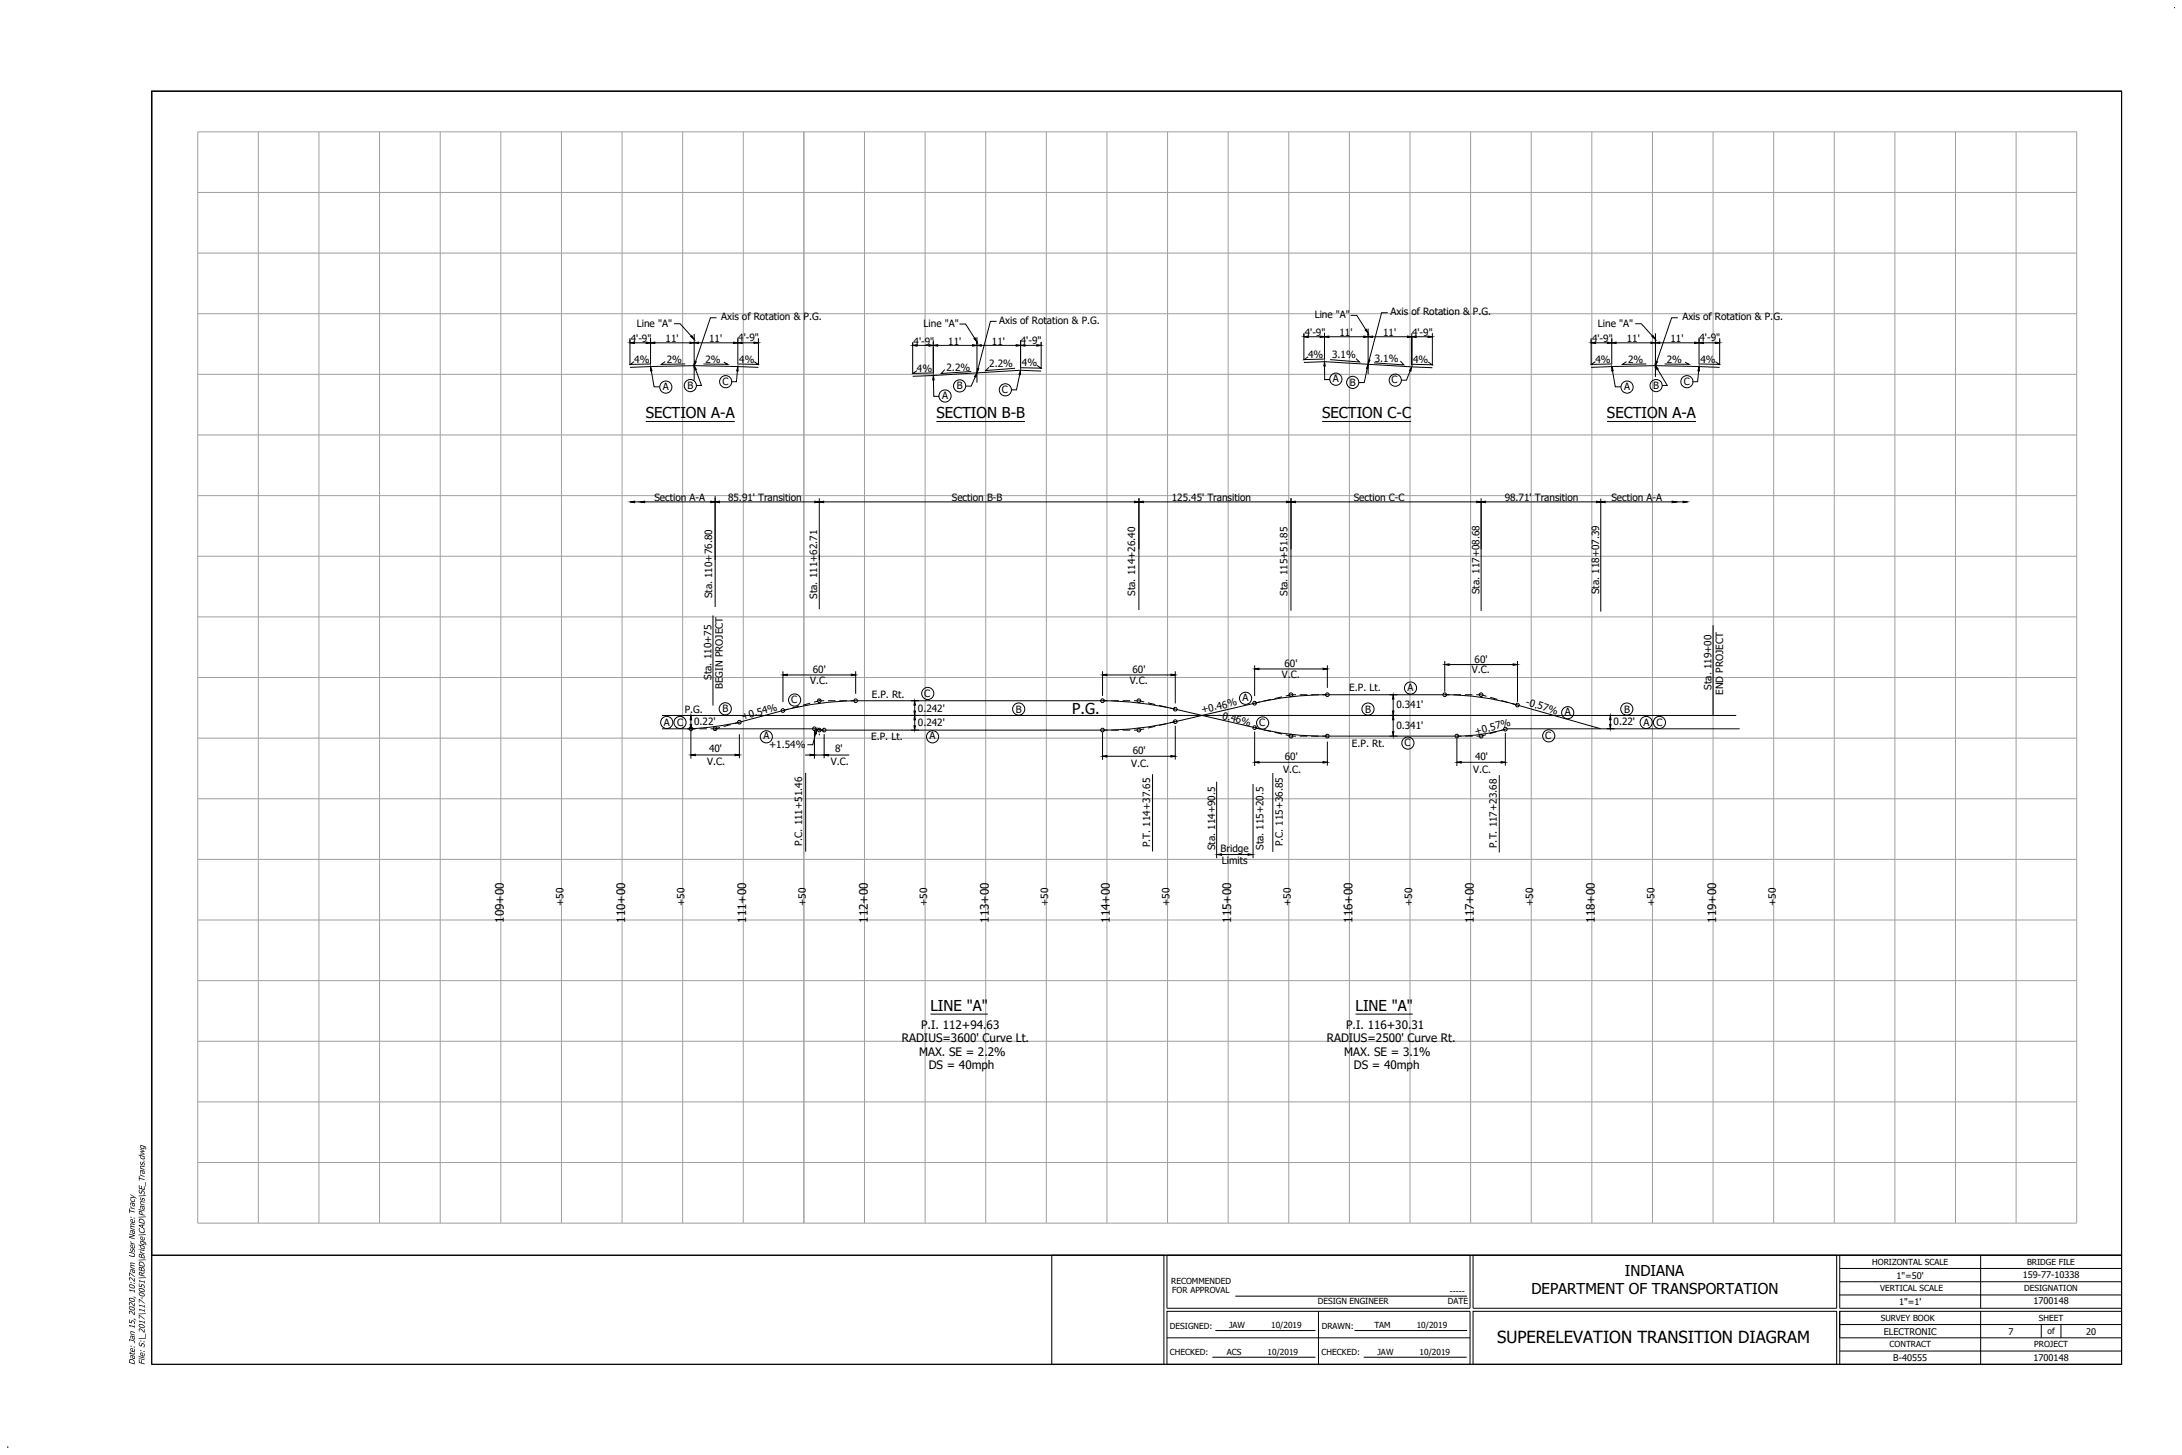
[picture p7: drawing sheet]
<svg xmlns="http://www.w3.org/2000/svg" width="914mm" height="610mm" viewBox="0 0 914 610" stroke-linecap="round" stroke-linejoin="round" font-family="sans-serif">
<defs><g id="words">
<text font-size="7" x="627.4" y="562.9">SUPERELEVATION TRANSITION DIAGRAM</text>
<g font-size="6.3">
<text x="270.6" y="175.3">SECTION A-A</text>
<text x="392.4" y="175.3">SECTION B-B</text>
<text x="554.1" y="175.3">SECTION C-C</text>
<text x="673.4" y="175.3">SECTION A-A</text>
<text x="449.4" y="299.2">P.G.</text>
<text x="389.9" y="423.6">LINE &quot;A&quot;</text>
<text x="568.1" y="423.6">LINE &quot;A&quot;</text>
<text x="680.9" y="534.8">INDIANA</text>
<text x="641.8" y="542.3">DEPARTMENT OF TRANSPORTATION</text>
</g>
<g font-size="4.9">
<text x="211.2" y="386.6" transform="rotate(-90 211.2 386.6)">109+00</text>
<text x="262" y="386.6" transform="rotate(-90 262 386.6)">110+00</text>
<text x="312.7" y="386.6" transform="rotate(-90 312.7 386.6)">111+00</text>
<text x="363.6" y="386.6" transform="rotate(-90 363.6 386.6)">112+00</text>
<text x="414.3" y="386.6" transform="rotate(-90 414.3 386.6)">113+00</text>
<text x="465.2" y="386.6" transform="rotate(-90 465.2 386.6)">114+00</text>
<text x="516" y="386.6" transform="rotate(-90 516 386.6)">115+00</text>
<text x="566.8" y="386.6" transform="rotate(-90 566.8 386.6)">116+00</text>
<text x="617.6" y="386.6" transform="rotate(-90 617.6 386.6)">117+00</text>
<text x="668.4" y="386.6" transform="rotate(-90 668.4 386.6)">118+00</text>
<text x="719.2" y="386.6" transform="rotate(-90 719.2 386.6)">119+00</text>
<text x="386.1" y="431.3">P.I. 112+94.63</text>
<text x="564.1" y="431.3">P.I. 116+30.31</text>
<text x="377.9" y="436.7">RADIUS=3600' Curve Lt.</text>
<text x="556" y="436.7">RADIUS=2500' Curve Rt.</text>
<text x="385.2" y="442.3">MAX. SE = 2.2%</text>
<text x="563.3" y="442.3">MAX. SE = 3.1%</text>
<text x="389.2" y="447.8">DS = 40mph</text>
<text x="567.4" y="447.8">DS = 40mph</text>
</g>
<g font-size="4.2">
<text x="266.8" y="137">Line &quot;A&quot;</text>
<text x="302.2" y="134.1">Axis of Rotation &amp; P.G.</text>
<text x="387" y="136.8">Line &quot;A&quot;</text>
<text x="418.8" y="135.7">Axis of Rotation &amp; P.G.</text>
<text x="550.9" y="133.2">Line &quot;A&quot;</text>
<text x="582.7" y="132.1">Axis of Rotation &amp; P.G.</text>
<text x="669.7" y="137">Line &quot;A&quot;</text>
<text x="705" y="134.1">Axis of Rotation &amp; P.G.</text>
<text x="264.3" y="143.3">4'-9&quot;</text>
<text x="278.9" y="143.3">11'</text>
<text x="297.2" y="143.3">11'</text>
<text x="309.4" y="143">4'-9&quot;</text>
<text x="546.8" y="140.8">4'-9&quot;</text>
<text x="561.3" y="140.8">11'</text>
<text x="579.6" y="140.8">11'</text>
<text x="591.7" y="140.7">4'-9&quot;</text>
<text x="667.2" y="143.3">4'-9&quot;</text>
<text x="681.7" y="143.3">11'</text>
<text x="700" y="143.3">11'</text>
<text x="712.2" y="143">4'-9&quot;</text>
<text x="382.9" y="144.4">4'-9&quot;</text>
<text x="397.4" y="144.4">11'</text>
<text x="415.7" y="144.4">11'</text>
<text x="427.8" y="144.3">4'-9&quot;</text>
<text x="548.2" y="149.9">4%</text>
<text x="265.8" y="151.9">4%</text>
<text x="279.4" y="151.9">2%</text>
<text x="295.6" y="151.9">2%</text>
<text x="309.8" y="151.9">4%</text>
<text x="384.3" y="155.7">4%</text>
<text x="396.7" y="155.3">2.2%</text>
<text x="414.6" y="153.7">2.2%</text>
<text x="428.3" y="153.5">4%</text>
<text x="558.2" y="150">3.1%</text>
<text x="576.1" y="151.7">3.1%</text>
<text x="592.2" y="152.1">4%</text>
<text x="668.6" y="151.9">4%</text>
<text x="682.3" y="151.9">2%</text>
<text x="698.5" y="151.9">2%</text>
<text x="712.6" y="151.9">4%</text>
<text x="302.8" y="161.3">C</text>
<text x="558.6" y="159.9">A</text>
<text x="565.7" y="161.6">B</text>
<text x="583.2" y="160.6">C</text>
<text x="705.6" y="161.3">C</text>
<text x="277.8" y="163.3">A</text>
<text x="288.1" y="162.8">B</text>
<text x="394.8" y="167.3">A</text>
<text x="401" y="163.1">B</text>
<text x="419.8" y="164.6">C</text>
<text x="680.6" y="163.3">A</text>
<text x="692.8" y="162.8">B</text>
<text x="274.2" y="209.9">Section A-A</text>
<text x="305.1" y="209.9">85.91' Transition</text>
<text x="398.9" y="209.9">Section B-B</text>
<text x="491.1" y="209.9">125.45' Transition</text>
<text x="567.3" y="209.9">Section C-C</text>
<text x="630.6" y="209.9">98.71' Transition</text>
<text x="675.3" y="209.9">Section A-A</text>
<text x="298.5" y="250.7" transform="rotate(-90 298.5 250.7)">Sta. 110+76.80</text>
<text x="342.5" y="250.8" transform="rotate(-90 342.5 250.8)">Sta. 111+62.71</text>
<text x="475.8" y="249.6" transform="rotate(-90 475.8 249.6)">Sta. 114+26.40</text>
<text x="539.5" y="249.6" transform="rotate(-90 539.5 249.6)">Sta. 115+51.85</text>
<text x="620" y="248.9" transform="rotate(-90 620 248.9)">Sta. 117+08.68</text>
<text x="670.2" y="248.9" transform="rotate(-90 670.2 248.9)">Sta. 118+07.39</text>
<text x="340.6" y="282">60'</text>
<text x="474.6" y="282">60'</text>
<text x="538.3" y="279.5">60'</text>
<text x="618" y="277.7">60'</text>
<text x="298.1" y="284.8" transform="rotate(-90 298.1 284.8)">Sta. 110+75</text>
<text x="339.5" y="286.4">V.C.</text>
<text x="473.4" y="286.4">V.C.</text>
<text x="537.1" y="283.9">V.C.</text>
<text x="616.8" y="282.1">V.C.</text>
<text x="303" y="288.7" transform="rotate(-90 303 288.7)">BEGIN PROJECT</text>
<text x="365.3" y="292.3">E.P. Rt.</text>
<text x="387.3" y="291.9">C</text>
<text x="520.7" y="293.6">A</text>
<text x="565.4" y="289.5">E.P. Lt.</text>
<text x="589.9" y="289.3">A</text>
<text x="717.2" y="288.9" transform="rotate(-90 717.2 288.9)">Sta. 119+00</text>
<text x="722.1" y="291.2" transform="rotate(-90 722.1 291.2)">END PROJECT</text>
<text x="286.9" y="298.7">P.G.</text>
<text x="302.8" y="298.4">B</text>
<text x="331.5" y="294.6">C</text>
<text x="384.7" y="298.1">0.242'</text>
<text x="425.7" y="298.7">B</text>
<text x="503.8" y="298.9" transform="rotate(-13 503.8 298.9)">+0.46%</text>
<text x="572.1" y="298.7">B</text>
<text x="585.2" y="296.6">0.341'</text>
<text x="639.2" y="295.3" transform="rotate(17 639.2 295.3)">-0.57%</text>
<text x="655.7" y="299.6">A</text>
<text x="680.6" y="298.7">B</text>
<text x="278.2" y="304">A</text>
<text x="283.8" y="304">C</text>
<text x="290.9" y="303.7">0.22'</text>
<text x="311.3" y="301.6" transform="rotate(-15 311.3 301.6)">+0.54%</text>
<text x="384.7" y="304">0.242'</text>
<text x="510.5" y="300.8" transform="rotate(14 510.5 300.8)">-0.46%</text>
<text x="527.7" y="304.2">C</text>
<text x="585.2" y="305.4">0.341'</text>
<text x="676.2" y="303.7">0.22'</text>
<text x="688.7" y="304">A</text>
<text x="694.2" y="304">C</text>
<text x="319.9" y="309.7">A</text>
<text x="365.1" y="310">E.P. Lt.</text>
<text x="389.6" y="309.7">A</text>
<text x="618.5" y="307.9" transform="rotate(-15 618.5 307.9)">+0.57%</text>
<text x="647.5" y="309.6">C</text>
<text x="297.1" y="315.2">40'</text>
<text x="322.3" y="313.3">+1.54%</text>
<text x="350" y="315.2">8'</text>
<text x="474.7" y="315.8">60'</text>
<text x="566.5" y="313.1">E.P. Rt.</text>
<text x="588.5" y="312.6">C</text>
<text x="296.4" y="320.6">V.C.</text>
<text x="348.2" y="320.6">V.C.</text>
<text x="474" y="321.2">V.C.</text>
<text x="537.7" y="323.7">V.C.</text>
<text x="538.4" y="318.3">60'</text>
<text x="617.4" y="323.7">V.C.</text>
<text x="618.1" y="318.3">40'</text>
<text x="336.2" y="354.5" transform="rotate(-90 336.2 354.5)">P.C. 111+51.46</text>
<text x="482" y="354.9" transform="rotate(-90 482 354.9)">P.T. 114+37.65</text>
<text x="509.2" y="356.2" transform="rotate(-90 509.2 356.2)">Sta. 114+90.5</text>
<text x="511.5" y="356.9">Bridge</text>
<text x="529.5" y="356.1" transform="rotate(-90 529.5 356.1)">Sta. 115+20.5</text>
<text x="537.6" y="354.6" transform="rotate(-90 537.6 354.6)">P.C. 115+36.85</text>
<text x="627.3" y="355.3" transform="rotate(-90 627.3 355.3)">P.T. 117+23.68</text>
<text x="512" y="362">Limits</text>
<text x="236.1" y="379.6" transform="rotate(-90 236.1 379.6)">+50</text>
<text x="286.9" y="379.6" transform="rotate(-90 286.9 379.6)">+50</text>
<text x="337.7" y="379.6" transform="rotate(-90 337.7 379.6)">+50</text>
<text x="388.5" y="379.6" transform="rotate(-90 388.5 379.6)">+50</text>
<text x="439.3" y="379.6" transform="rotate(-90 439.3 379.6)">+50</text>
<text x="490.1" y="379.6" transform="rotate(-90 490.1 379.6)">+50</text>
<text x="540.9" y="379.6" transform="rotate(-90 540.9 379.6)">+50</text>
<text x="591.7" y="379.6" transform="rotate(-90 591.7 379.6)">+50</text>
<text x="642.5" y="379.6" transform="rotate(-90 642.5 379.6)">+50</text>
<text x="693.3" y="379.6" transform="rotate(-90 693.3 379.6)">+50</text>
<text x="744.1" y="379.6" transform="rotate(-90 744.1 379.6)">+50</text>
</g>
<g font-size="4.1">
<text x="56.5" y="571.9" transform="rotate(-90 56.5 571.9)">Date: Jan 15, 2020, 10:27am User Name: Tracy</text>
<text x="60.6" y="571.9" transform="rotate(-90 60.6 571.9)">File: S:\_2017\117-0051\RBD\Bridge\CAD\Plans\SE_Trans.dwg</text>
</g>
<g font-size="3.8">
<text x="794.8" y="535.8">1&quot;=50'</text>
<text x="847.7" y="535.3">159-77-10338</text>
<text x="795.8" y="546.9">1&quot;=1'</text>
<text x="852.2" y="546.3">1700148</text>
<text x="789.4" y="559.3">ELECTRONIC</text>
<text x="841.7" y="559.5">7</text>
<text x="874.3" y="559.3">20</text>
<text x="793.4" y="570.3">B-40555</text>
<text x="852.2" y="570.3">1700148</text>
</g>
<g font-size="3.5">
<text x="784.6" y="529.9">HORIZONTAL SCALE</text>
<text x="849.5" y="529.9">BRIDGE FILE</text>
<text x="490.8" y="538">RECOMMENDED</text>
<text x="491.3" y="541.8">FOR APPROVAL</text>
<text x="607.5" y="542.2">-----</text>
<text x="787.9" y="540.7">VERTICAL SCALE</text>
<text x="848.3" y="541.1">DESIGNATION</text>
<text x="552.2" y="546.3">DESIGN ENGINEER</text>
<text x="606.7" y="546.3">DATE</text>
<text x="490.3" y="556.7">DESIGNED:</text>
<text x="515.1" y="556.4">JAW</text>
<text x="532.7" y="556.4">10/2019</text>
<text x="553.9" y="556.7">DRAWN:</text>
<text x="575.9" y="556.4">TAM</text>
<text x="593.7" y="556.4">10/2019</text>
<text x="788.1" y="553.4">SURVEY BOOK</text>
<text x="854.4" y="553.4">SHEET</text>
<text x="858" y="559">of</text>
<text x="490.3" y="567.8">CHECKED:</text>
<text x="514.2" y="567.5">ACS</text>
<text x="531.2" y="567.5">10/2019</text>
<text x="553.8" y="567.8">CHECKED:</text>
<text x="577.3" y="567.5">JAW</text>
<text x="594.9" y="567.5">10/2019</text>
<text x="791.8" y="564.6">CONTRACT</text>
<text x="852.5" y="564.6">PROJECT</text>
</g>
</g></defs>
<!-- layer: XS_G_Grid Lines medium -->
<g fill="none" stroke="#a0a0a0" stroke-width=".42">
<path d="M82.9 55.2h787.4v457.3h-787.4zM108.3 55.2v457.3M133.7 55.2v457.3M159.1 55.2v457.3M184.5 55.2v457.3M209.9 55.2v457.3M235.3 55.2v457.3M260.7 55.2v457.3M286.1 55.2v457.3M311.5 55.2v457.3M336.9 55.2v457.3M362.3 55.2v457.3"/>
<path d="M387.7 55.2v457.3M413.1 55.2v457.3M438.5 55.2v457.3M463.9 55.2v457.3M489.3 55.2v457.3M514.7 55.2v457.3M540.1 55.2v457.3M565.5 55.2v457.3M590.9 55.2v457.3M616.3 55.2v457.3M641.7 55.2v457.3M667.1 55.2v457.3"/>
<path d="M692.5 55.2v457.3M717.9 55.2v457.3M743.3 55.2v457.3M768.7 55.2v457.3M794.1 55.2v457.3M819.5 55.2v457.3M844.9 55.2v457.3M82.9 80.6h787.4M82.9 106h787.4M82.9 131.4h787.4M82.9 156.8h787.4M82.9 182.2h787.4"/>
<path d="M82.9 207.7h787.4M82.9 233.1h787.4M82.9 258.5h787.4M82.9 283.9h787.4M82.9 309.3h787.4M82.9 334.7h787.4M82.9 360.1h787.4M82.9 385.5h787.4M82.9 410.9h787.4M82.9 436.3h787.4M82.9 461.7h787.4M82.9 487.1h787.4"/>
</g>
<!-- layer: 0 -->
<path d="M911.3 3.3h.1M277.4 299.8h450.2M343.3 293.6h.1M343.3 305.9h.1M343.3 307.9h.1M3.3 606.5h.1" fill="none" stroke="#000" stroke-width=".42"/>
<!-- layer: P_RDWY_Pavement Lanes -->
<g fill="none" stroke="#000" stroke-width=".42">
<path d="M546.4 139.7v11.3M555 139.4v11.3M573.3 137.7v19M591.6 139.7v13.4M600.3 139.6v13.5M693.7 139.6v18.3M264 141.7v11.3M265.7 151.5l-1.6 1.2 8.2-.2M272.6 153.6l18.3-.4 18.3 .4M272.6 141.5v11.3M278.8 151.5l-1.7 1.2 10-.2M303.3 151.7l1.7 .9-10.2-.1"/>
<path d="M309.2 141.5v11.3M316.1 151.5l1.6 1.2-8.2-.2M317.8 141.7v11.3M382.5 143.4v13.4M384.2 155.3l-1.6 1.2 8.2-.3M391.1 142.6v13.9M395.9 154.9l-1.5 1.6 12.6-.8M409.4 141.3v19M414.5 153.9l-1.4 1.4 12.3-1M427.7 155.1l-36.6 2.2M427.7 142.6v11.9M434.6 153.1l1.6 1.2-8.2-.2"/>
<path d="M436.3 143.3v11.3M548.2 149.5l-1.7 1.2 8.3-.3M555 151.5l36.6 2.2M568.3 150.2l1.4 1.5-12.3-1M586.8 151.2l1.5 1.7-12.6-.9M598.5 151.7l1.7 1.1-8.3-.2M666.8 141.7v11.3M668.6 151.5l-1.7 1.2 8.2-.2M675.4 153.6l18.3-.4 18.3 .4M675.4 141.5v11.3M681.6 151.5l-1.7 1.2 10-.2M706.1 151.7l1.7 .9-10.2-.1"/>
<path d="M712 141.5v11.3M718.9 151.5l1.6 1.2-8.2-.2M720.7 141.7v11.3M299.7 207.8v46.5M477.3 208.8v46.8M541 208.8v47.1M620.7 210.5v45.4M343.3 232.4v22.8M298.8 257.8v37.8M717.9 262v37.8M330.3 297.1l-2.2 .6M335 295.9l-3.1 .8"/>
<path d="M339.5 294.6l-3 .8M345.4 293.6h-2.1l-2.2 .6M347 293.6h3.2M351.7 293.6h3.2M356.5 293.6h2.1M462 293.6h2.1M465.7 293.6h3.2M470.5 293.6h3.1M475.2 293.6h2.1l2.2 .5M481 294.5l3.1 .7M485.7 295.5l3.1 .8M490.3 296.6l2.2 .5"/>
<path d="M528 294.1l-2.2 .5M532.6 293l-3.1 .7M537.3 292l-3.1 .7M543.1 291.1h-2.1l-2.2 .5M544.7 291.1h3.1M549.4 291.1h3.2M554.2 291.1h2.1M605.4 291.1h2.1M609.1 291.1h3.2M613.9 291.1h3.1M618.6 291.1h2.1l2.3 .6M624.5 292.2l3 .8"/>
<path d="M629.1 293.5l3 .8M633.7 294.8l2.2 .6M289.5 305.3h1.9M293 305.3h3.2M301.7 304.8l-2 .5h-1.9M306.3 303.6l-3.1 .8M309.9 302.6l-2.1 .5M341.3 305.3l2 .6h2.1M462 305.9h2.1M465.7 305.9h3.2M470.5 305.9h3.1M479.5 305.4l-2.2 .5h-2.1"/>
<path d="M484.1 304.3l-3.1 .7M488.8 303.2l-3.1 .7M492.5 302.4l-2.2 .5M525.8 304.9l2.2 .5M529.5 305.7l3.1 .8M534.2 306.8l3.1 .7M538.8 307.9l2.2 .5h2.1M544.7 308.4h3.1M549.4 308.4h3.2M554.2 308.4h2.1M610.5 308.4h1.9M614 308.4h3.2"/>
<path d="M622.7 307.8l-2 .6h-1.9M627.3 306.5l-3.1 .9M630.8 305.5l-2 .6M337.6 323.8v33M483 324.4v32.4M509.9 327.5v32.1M525.1 328.5v31.1M533.4 323.9v33M628.3 324.8v32.3"/>
</g>
<!-- layer: O_Rdwy-Super -->
<path d="M328.1 297.7l-18.2 4.9M358.6 293.6a126 126 0 0 0-30.5 4.1M358.6 293.6h103.4a143.9 143.9 0 0 1 30.5 3.5l33.3 7.8M525.8 294.6a130.4 130.4 0 0 1 30.4-3.5h49.2a109.4 109.4 0 0 1 30.5 4.3l34.9 9.9M525.8 294.6l-33.3 7.7a124.7 124.7 0 0 1-30.5 3.6h-116.6M277.4 305.3h12.1M299.7 305.3h41.6M309.8 302.6l-10.1 1.8-10.2 .9M341.2 305.3l4.1 .6M525.8 304.8a113.4 113.4 0 0 0 30.5 3.6l57.2-.1 8.7-.9 9.3-2.1h97.5" fill="none" stroke="#000" stroke-width=".42"/>
<!-- layer: O-ROAD-SUPR -->
<path d="M299.7 305.9h.1" fill="none" stroke="#000" stroke-width=".42"/>
<!-- layer: C-RD Typ Text -->
<g fill="none" stroke="#000" stroke-width=".42">
<path d="M290.9 139.9v19.4M573.3 139.6v1M292.7 143.6h25.1M309.2 142.1v1M409.4 143.2v1M411.2 144.7h25.1M427.7 142.7v1.5M575.2 141.1h25.1M693.7 142.1v1M695.6 143.6h25.1M712 142.1v1M270.6 176.6h37.3"/>
<path d="M392.4 176.6h37.1M554.1 176.6h37.2M673.4 176.6h37.3M389.9 424.9h24M568.1 424.9h23.9"/>
<circle cx="304.1" cy="159.9" r="2.55"/>
<circle cx="559.8" cy="158.9" r="2.55"/>
<circle cx="584.7" cy="159.3" r="2.55"/>
<circle cx="706.9" cy="159.9" r="2.55"/>
<circle cx="279" cy="162.2" r="2.55"/>
<circle cx="289.3" cy="161.5" r="2.55"/>
<circle cx="396" cy="165.9" r="2.55"/>
<circle cx="402.1" cy="161.7" r="2.55"/>
<circle cx="421.3" cy="163.3" r="2.55"/>
<circle cx="566.9" cy="160.2" r="2.55"/>
<circle cx="681.8" cy="162.2" r="2.55"/>
<circle cx="694" cy="161.5" r="2.55"/>
<circle cx="303.9" cy="297" r="2.55"/>
<circle cx="328.1" cy="297.7" r=".77"/>
<circle cx="333" cy="293.3" r="2.55"/>
<circle cx="343.3" cy="293.6" r=".77"/>
<circle cx="358.6" cy="293.6" r=".77"/>
<circle cx="388.8" cy="290.5" r="2.55"/>
<circle cx="426.9" cy="297.1" r="2.55"/>
<circle cx="462" cy="293.6" r=".77"/>
<circle cx="477.3" cy="293.6" r=".77"/>
<circle cx="492.5" cy="297.1" r=".77"/>
<circle cx="522" cy="292.6" r="2.55"/>
<circle cx="525.8" cy="294.6" r=".77"/>
<circle cx="541" cy="291.1" r=".77"/>
<circle cx="556.2" cy="291.1" r=".77"/>
<circle cx="573.3" cy="297.1" r="2.55"/>
<circle cx="591.1" cy="288.3" r="2.55"/>
<circle cx="605.4" cy="291.1" r=".77"/>
<circle cx="620.7" cy="291.1" r=".77"/>
<circle cx="635.9" cy="295.4" r=".77"/>
<circle cx="657" cy="298.6" r="2.55"/>
<circle cx="681.7" cy="297.1" r="2.55"/>
<circle cx="279.4" cy="302.7" r="2.55"/>
<circle cx="285" cy="302.7" r="2.55"/>
<circle cx="289.5" cy="305.3" r=".77"/>
<circle cx="299.7" cy="305.3" r=".77"/>
<circle cx="309.8" cy="302.6" r=".77"/>
<circle cx="321.1" cy="308.7" r="2.55"/>
<circle cx="341.3" cy="305.3" r=".77"/>
<circle cx="343.3" cy="305.9" r=".77"/>
<circle cx="345.4" cy="305.9" r=".77"/>
<circle cx="390.8" cy="308.7" r="2.55"/>
<circle cx="462" cy="305.9" r=".77"/>
<circle cx="477.3" cy="305.9" r=".77"/>
<circle cx="492.5" cy="302.3" r=".77"/>
<circle cx="525.8" cy="304.8" r=".77"/>
<circle cx="529.1" cy="302.9" r="2.55"/>
<circle cx="541" cy="308.4" r=".77"/>
<circle cx="556.2" cy="308.4" r=".77"/>
<circle cx="590" cy="311.3" r="2.55"/>
<circle cx="610.5" cy="308.4" r=".77"/>
<circle cx="620.7" cy="308.4" r=".77"/>
<circle cx="630.8" cy="305.5" r=".77"/>
<circle cx="649" cy="308.3" r="2.55"/>
<circle cx="689.8" cy="302.7" r="2.55"/>
<circle cx="695.4" cy="302.7" r="2.55"/>
</g>
<!-- layer: XS_G_Station Number -->
<g fill="none" stroke="#000" stroke-width=".42">
<path d="M282.4 135.6h2.6l4.7 5.2M300.3 133.1h-2.6l-6.2 18.4M402.1 135.8h2.5l3.8 5.9M417.6 134.6h-2.5l-5.2 19.9M546.4 139.8v1.1M566 132.1h2.6l3.8 6M573.3 139.6v1M581.6 131h-2.6l-5.2 19.8M685.3 135.6h2.5l4.7 5.2M703.1 133.1h-2.6l-6.2 18.4M264 143.6h25.1M264 142.4v1"/>
<path d="M272.6 142.1v1M272.6 153.6l-8.6 .3M272.9 155.4l1.2 6.7h2.2M291.5 154.9l2.5 6.6h-2.3M309 155.4l-.4 4.5h-2.2M309.2 153.6l8.6 .3M317.8 142.4v1M382.5 144.7h25.1M382.5 143.4v1.1M391.1 143.2v1M391.1 157.3l-8.6 .4M391.2 159.2l.1 6.9h2.2"/>
<path d="M408.7 157.9l-1.7 3.9h-2.2M409.4 143.2v1M427.3 156.9l-1.3 6.4h-2.3M427.7 155.1l8.6 .4M436.3 143.4v1.1M546.4 141.1h25.1M555 151.5l-8.6 .4M555.1 153.3v5.7h2.2M573 154.4l-1.3 5.9h-2.2M590.9 155.4l-1.5 3.9h-2.2M591.6 153.7l8.7 .4M666.8 143.6h25.1"/>
<path d="M666.8 142.4v1M675.4 142.1v1M675.4 153.6l-8.6 .3M675.7 155.4l1.2 6.7h2.3M694.7 154.8l4 6.7h-2.2M711.8 155.4l-.4 4.5h-2.2M712 153.6l8.7 .3M720.7 142.4v1M264.2 210.3h33.7M299.7 208.8v25.8M301.5 210.3h319.2M343.3 208.8v25.8"/>
<path d="M477.3 208.8v21.4M541 208.8v21.4M620.7 208.8v21.4M622.5 210.3h83.5M670.8 208.9v47.4M525.8 278.7v12.9M556.3 278.7v9.5M605.4 276.9v12.9M607.3 278.4h26.8M635.9 276.9v17.2M288 299.8h3.3M328.1 281.3v12.8"/>
<path d="M329.9 282.8h26.8M358.6 281.3v9.4M381.8 299.8h3.3M381.8 293.6h3.3M383.3 295.4v2.5M462 281.3v10.3M463.9 282.8h26.8M492.5 281.3v13.4M527.6 280.3h26.8M582.3 299.8h3.3M582.3 291.1h3.3M583.8 292.9v5"/>
<path d="M673.3 299.8h3.3M288 305.3h3.3M289.5 301.6v1.9M289.5 306.3v11.5M289.5 316.3h20.4M309.9 307.6v10.1M337.4 316.3h18.5M341.3 306.3v11.6M341.8 307.4l-1.2 4.6h-2.2M345.4 307.6v10.1M381.8 305.9h3.3M383.3 301.6v2.5"/>
<path d="M462 306.8v11.6M462 316.9h30.5M492.5 304.1v14.2M525.8 306.4v14.5M525.8 319.4h30.5M556.3 310.7v10.1M582.3 308.4h3.3M583.8 301.6v5M610.5 319.4h20.3M610.5 309.3v11.6M630.8 307v13.8M673.3 305.3h3.3"/>
<path d="M674.8 301.6v1.9M511.9 358h12.9"/>
</g>
<g fill="#000" stroke="#000" stroke-width=".42">
<path d="M572.1 138.3l.5-.4 .7 1.7zM264 143.6l1.8-.3v.6zM270.8 143.3l1.8 .3-1.8 .3zM272.6 153.6l.6 1.7-.6 .1zM272.6 143.6l1.8-.3v.6zM289.1 143.3l1.8 .3-1.8 .3zM289.4 141l.5-.4 1 1.6zM290.9 153.2l.9 1.6-.6 .2zM291.2 151.4l.6 .2-.9 1.6zM309.2 153.6l.1 1.8h-.6zM309.2 143.6l1.8-.3v.6zM316 143.3l1.8 .3-1.8 .3z"/>
<path d="M382.5 144.7l1.8-.3v.6zM389.3 144.4l1.8 .3-1.8 .3zM391.1 157.3l.4 1.8-.6 .1zM391.1 144.7l1.9-.3v.6zM407.6 144.4l1.8 .3-1.8 .3zM409.4 156.2l-.4 1.8-.6-.2zM408.2 141.9l.5-.3 .7 1.6zM409.6 154.4l.6 .1-.8 1.7zM427.7 155.1l-.1 1.9-.6-.1zM427.7 144.7l1.8-.3v.6zM434.5 144.4l1.8 .3-1.8 .3zM546.4 141.1l1.9-.3v.6z"/>
<path d="M553.2 140.8l1.8 .3-1.8 .3zM555 151.5l.4 1.8h-.6zM555 141.1l1.9-.3v.6zM571.5 140.8l1.8 .3-1.8 .3zM573.3 152.6l-.1 1.9-.5-.2zM573.5 150.8l.6 .1-.8 1.7zM591.6 153.7l-.4 1.8-.5-.2zM591.6 141.1l1.9-.3v.6zM598.4 140.8l1.9 .3-1.9 .3zM666.8 143.6l1.8-.3v.6zM673.6 143.3l1.8 .3-1.8 .3zM675.4 153.6l.7 1.7-.7 .1z"/>
<path d="M675.4 143.6l1.9-.3v.6zM691.9 143.3l1.8 .3-1.8 .3zM692.3 141l.4-.4 1 1.6zM693.7 153.2l1.2 1.4-.5 .3zM694 151.4l.6 .2-.9 1.6zM712 153.6l.1 1.8h-.6zM712 143.6l1.8-.3v.6zM718.8 143.3l1.9 .3-1.9 .3zM264.2 210.3l1.8-.3v.6zM268.4 210.3l1.8-.3v.6zM297.9 210l1.8 .3-1.8 .3zM299.7 210.3l1.8-.3v.6z"/>
<path d="M341.5 210l1.8 .3-1.8 .3zM343.3 210.3l1.9-.3v.6zM475.5 210l1.8 .3-1.8 .3zM477.3 210.3l1.8-.3v.6zM539.2 210l1.8 .3-1.8 .3zM541 210.3l1.9-.3v.6zM618.9 210l1.8 .3-1.8 .3zM620.7 210.3l1.8-.3v.6zM669 210l1.8 .3-1.8 .3zM670.8 210.3l1.9-.3v.6zM700.7 210l1.9 .3-1.9 .3zM705.3 210l1.8 .3-1.8 .3z"/>
<path d="M525.8 280.3l1.8-.3v.6zM554.4 280l1.9 .3-1.9 .3zM605.4 278.4l1.9-.3v.7zM634.1 278.1l1.8 .3-1.8 .4zM328.1 282.8l1.8-.3v.6zM356.7 282.5l1.9 .3-1.9 .3zM383.3 293.6l.3 1.8h-.6zM383 297.9h.6l-.3 1.9zM462 282.8l1.9-.3v.6zM490.7 282.5l1.8 .3-1.8 .3zM583.8 291.1l.3 1.8h-.6zM583.5 297.9h.6l-.3 1.9z"/>
<path d="M289.5 299.8l.3 1.8h-.6zM289.2 303.5h.6l-.3 1.8zM289.5 316.3l1.9-.3v.6zM308 316l1.9 .3-1.9 .3zM339.5 316l1.8 .3-1.8 .3zM342.3 305.6l-.2 1.9-.6-.2zM345.4 316.3l1.8-.2v.6zM383.3 299.8l.3 1.8h-.6zM383 304.1h.6l-.3 1.8zM462 316.9l1.9-.3v.6zM490.7 316.6l1.8 .3-1.8 .3zM525.8 319.4l1.8-.3v.6z"/>
<path d="M554.4 319.1l1.9 .3-1.9 .3zM583.8 299.8l.3 1.8h-.6zM583.5 306.6h.6l-.3 1.8zM610.5 319.4l1.9-.3v.6zM629 319.1l1.8 .3-1.8 .3zM674.8 299.8l.3 1.8h-.6zM674.5 303.5h.6l-.3 1.8zM510.1 358l1.8-.3v.6zM523 357.7l1.8 .3-1.8 .3z"/>
</g>
<!-- layer: C-RD Typ Text -->
<path d="M290.9 143.6l1.8-.3v.6zM307.4 143.3l1.8 .3-1.8 .3zM409.4 144.7l1.8-.3v.6zM425.9 144.4l1.8 .3-1.8 .3zM573.3 141.1l1.9-.3v.6zM589.8 140.8l1.8 .3-1.8 .3zM693.7 143.6l1.9-.3v.6zM710.2 143.3l1.8 .3-1.8 .3z" fill="#000" stroke="#000" stroke-width=".42"/>
<!-- layer: BD_SHT -->
<g fill="none" stroke="#000" stroke-width=".42">
<path d="M63.6 38.2h825.5v533.4h-825.5zM63.6 525.9h825.5M440.8 525.9h47v45.7h-47zM489 525.9h127v22.2h-127zM617.3 525.9h152.4v22.2h-152.4zM771 525.9h118.1v22.2h-118.1zM771 537h118.1M771 531.4h118.1M830 525.9v22.2M489 549.4h127v22.2h-127zM509.3 557.5h42M517.7 543h97.1"/>
<path d="M552.5 549.4v22.2M567.6 557.5h47.2M617.3 549.4h152.4v22.2h-152.4zM771 549.4h118.1v22.2h-118.1zM771 549.4v11.1h118.1M771 542.6h118.1M771 554.9h118.1M830 549.4v22.2M855.4 554.9v5.6M863.7 554.9v5.6M489 560.5h127M508.1 568.6h43.2"/>
<path d="M571.5 568.6h43.2M771 566.1h118.1"/>
</g>
<!-- layer: BD_SHT_Frame -->
<path d="M63.6 38.2h825.5v533.4h-825.5z" fill="none" stroke="#000" stroke-width=".42"/>
<!-- layer: BD_SHT-view -->
<path d="M63.6 38.2h825.5v487.7h-825.5z" fill="none" stroke="#000" stroke-width=".42"/>
<use href="#words"/>
</svg>
